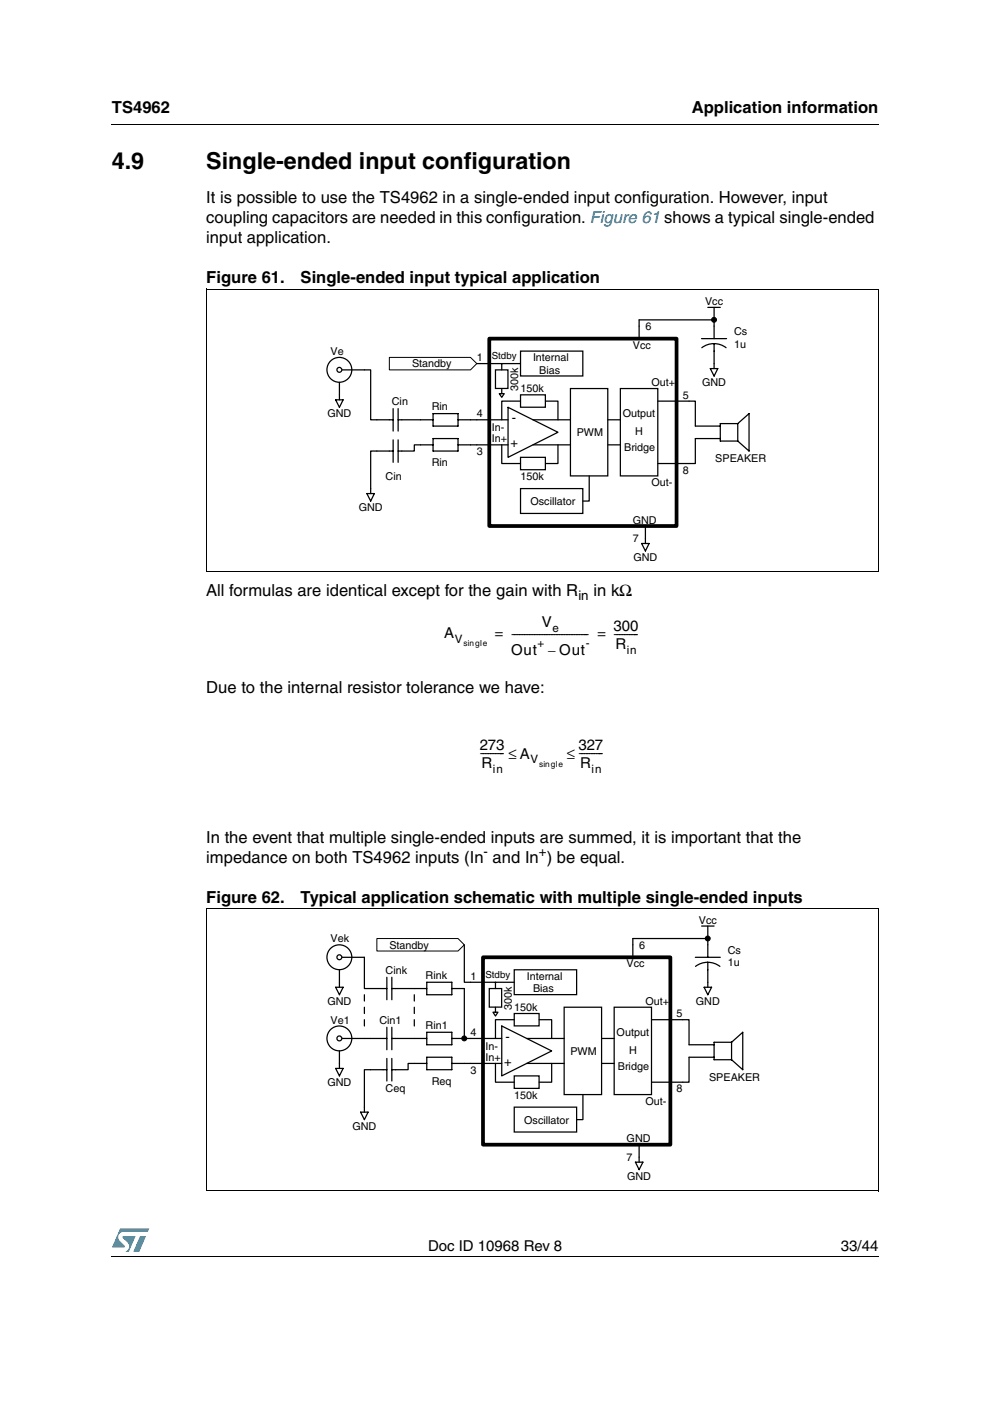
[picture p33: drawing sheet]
<svg xmlns="http://www.w3.org/2000/svg" width="210mm" height="297mm" viewBox="0 0 210 297" stroke-linecap="round" stroke-linejoin="round" font-family="sans-serif">
<defs><g id="words">
<g font-size="4.9">
<text x="23.7" y="35.9">4.9</text>
<text x="43.7" y="35.9">Single-ended input configuration</text>
</g>
<g font-size="3.5">
<text x="23.7" y="23.9">TS4962</text>
<text x="146.7" y="23.9">Application information</text>
<text x="43.7" y="43.1">It is possible to use the TS4962 in a single-ended input configuration. However, input</text>
<text x="43.7" y="47.3">coupling capacitors are needed in this configuration. Figure 61 shows a typical single-ended</text>
<text x="43.7" y="51.5">input application.</text>
<text x="43.7" y="60">Figure 61.</text>
<text x="63.7" y="60">Single-ended input typical application</text>
<text x="43.7" y="126.4">All formulas are identical except for the gain with R</text>
<text x="125.8" y="126.4">in kΩ.</text>
<text x="43.7" y="147">Due to the internal resistor tolerance we have:</text>
<text x="43.7" y="178.7">In the event that multiple single-ended inputs are summed, it is important that the</text>
<text x="43.7" y="182.9">impedance on both TS4962 inputs (In and In ) be equal.</text>
<text x="43.7" y="191.4">Figure 62.</text>
<text x="63.7" y="191.4">Typical application schematic with multiple single-ended inputs</text>
</g>
<g font-size="3.2">
<text x="94.2" y="135.3">A</text>
<text x="104.9" y="135.3">= ------------------------------- = ---------</text>
<text x="114.9" y="132.9">V</text>
<text x="130.1" y="133.7">300</text>
<text x="130.5" y="137.6">R</text>
<text x="108.4" y="138.9">Out</text>
<text x="116.2" y="138.9">– Out</text>
<text x="101.7" y="159">273</text>
<text x="101.7" y="160.6">--------- ≤ A</text>
<text x="120.2" y="160.8">≤ ---------</text>
<text x="122.6" y="159">327</text>
<text x="102.1" y="162.9">R</text>
<text x="123" y="162.9">R</text>
<text x="90.8" y="265.1">Doc ID 10968 Rev 8</text>
<text x="178.3" y="265.1">33/44</text>
</g>
<g font-size="2.8">
<text x="122.6" y="127.3">in</text>
<text x="102.5" y="181.5">-</text>
<text x="114.3" y="181.5">+</text>
</g>
<g font-size="2.7">
<text x="108.5" y="89.5">-</text>
<text x="108.2" y="94.8">+</text>
<text x="107.2" y="220.6">-</text>
<text x="106.9" y="225.9">+</text>
</g>
<g font-size="2.5">
<text x="96.4" y="136.4">V</text>
<text x="114" y="137.1">+</text>
<text x="117.1" y="133.9">e</text>
<text x="124.2" y="137.1">-</text>
<text x="132.9" y="138.6">in</text>
<text x="112.5" y="161.9">V</text>
<text x="104.5" y="163.9">in</text>
<text x="125.4" y="163.9">in</text>
</g>
<g font-size="2.3">
<text x="149.5" y="64.7">Vcc</text>
<text x="136.8" y="70">6</text>
<text x="155.6" y="71">Cs</text>
<text x="70.1" y="75.3">Ve</text>
<text x="87.4" y="77.9">Standby</text>
<text x="101.1" y="76.6">1</text>
<text x="113" y="76.6">Internal</text>
<text x="134.2" y="73.9">Vcc</text>
<text x="155.6" y="73.7">1u</text>
<text x="109.9" y="82.9" transform="rotate(-90 109.9 82.9)">300k</text>
<text x="110.4" y="83.2">150k</text>
<text x="114.3" y="79.2">Bias</text>
<text x="138.2" y="81.9">Out+</text>
<text x="148.9" y="81.9">GND</text>
<text x="69.4" y="88.5">GND</text>
<text x="83.1" y="85.9">Cin</text>
<text x="91.5" y="86.9">Rin</text>
<text x="101.1" y="88.5">4</text>
<text x="132.1" y="88.5">Output</text>
<text x="144.8" y="84.5">5</text>
<text x="104.3" y="91.4">In-</text>
<text x="104.3" y="93.8">In+</text>
<text x="122.3" y="92.5">PWM</text>
<text x="132.3" y="95.7">Bridge</text>
<text x="134.7" y="92.2">H</text>
<text x="81.8" y="101.7">Cin</text>
<text x="91.5" y="98.8">Rin</text>
<text x="101.1" y="96.5">3</text>
<text x="110.4" y="101.7">150k</text>
<text x="144.8" y="100.4">8</text>
<text x="151.7" y="98">SPEAKER</text>
<text x="112.5" y="107">Oscillator</text>
<text x="138.2" y="103.1">Out-</text>
<text x="76.1" y="108.4">GND</text>
<text x="134.2" y="111">GND</text>
<text x="134.2" y="115">7</text>
<text x="134.3" y="119">GND</text>
<text x="148.2" y="195.8">Vcc</text>
<text x="70.1" y="199.8">Vek</text>
<text x="82.5" y="201.1">Standby</text>
<text x="135.5" y="201.1">6</text>
<text x="154.3" y="202.2">Cs</text>
<text x="81.8" y="206.4">Cink</text>
<text x="90.2" y="207.5">Rink</text>
<text x="99.8" y="207.8">1</text>
<text x="111.7" y="207.8">Internal</text>
<text x="132.9" y="205.1">Vcc</text>
<text x="154.3" y="204.9">1u</text>
<text x="69.4" y="213">GND</text>
<text x="108.5" y="214.1" transform="rotate(-90 108.5 214.1)">300k</text>
<text x="109" y="214.4">150k</text>
<text x="113" y="210.4">Bias</text>
<text x="136.8" y="213">Out+</text>
<text x="143.4" y="215.7">5</text>
<text x="147.5" y="213">GND</text>
<text x="70.1" y="217">Ve1</text>
<text x="80.4" y="217">Cin1</text>
<text x="90.2" y="218.1">Rin1</text>
<text x="99.8" y="219.7">4</text>
<text x="130.7" y="219.7">Output</text>
<text x="99.8" y="227.6">3</text>
<text x="102.9" y="222.6">In-</text>
<text x="102.9" y="225">In+</text>
<text x="120.9" y="223.6">PWM</text>
<text x="131" y="226.8">Bridge</text>
<text x="133.4" y="223.4">H</text>
<text x="69.4" y="230.3">GND</text>
<text x="81.8" y="231.6">Ceq</text>
<text x="91.5" y="230">Req</text>
<text x="109" y="232.9">150k</text>
<text x="143.4" y="231.6">8</text>
<text x="150.3" y="229.2">SPEAKER</text>
<text x="74.7" y="239.5">GND</text>
<text x="111.1" y="238.2">Oscillator</text>
<text x="136.8" y="234.2">Out-</text>
<text x="132.9" y="242.2">GND</text>
<text x="132.9" y="246.1">7</text>
<text x="133" y="250.1">GND</text>
</g>
<g font-size="2.1">
<text x="104.3" y="76.1">Stdby</text>
<text x="102.9" y="207.3">Stdby</text>
</g>
<g font-size="1.8">
<text x="98.3" y="137">single</text>
<text x="114.3" y="162.5">single</text>
</g>
</g></defs>
<g fill="#0099d8">
<path d="M29.7 262.1h1.3l-1.5 3.3h-1.2z"/>
<path d="M25.5 260.5h6.2l-.4 .7h-5.1a1.13 1.13 0 0 0-1.1 .7 1.13 1.13 0 0 0 .3 1.2l1.1 1-.1 .3-2.7 .1z"/>
<path d="M26 262.1h2.8l-1.5 3.3h-.7a1.18 1.18 0 0 0 .5-1.9l-1.1-1.1z"/>
</g>
<path d="M23.6 26.2l.1 .2zM23.6 266.3l.1 .1z" fill="#000"/>
<path d="M23.7 26.3h162.6M23.7 266.3h162.6" fill="none" stroke="#000" stroke-width=".21"/>
<path d="M65.3 62.5h99.3v58.7h-99.3z" fill="#fff"/>
<g fill="none" stroke="#000" stroke-width=".26">
<path d="M72 78.4h5.3M148.7 71.8h5.4M150.1 65.2h2.6M150.6 78.1h1.6l-.8 1.6zM151.4 72.9l1.3 .2 1.2 .6M151.4 72.9l-1.4 .2-1.2 .6M151.4 65.2v2.6h-15.9M151.4 69.2v2.6M151.4 72.9v5.2M72 81.1v2.6M79.9 89h3.5M79.9 95.6h3.5"/>
<path d="M83.4 86.6v4.8M83.4 93.3v4.7M84.4 89h7.4M84.4 86.6v4.8M84.4 93.3v4.7M91.8 94.3h-4v1.3h-3.4M91.8 87.7h5.3v2.6h-5.3zM91.8 93h5.3v2.6h-5.3zM97.1 89h4M97.1 94.3h4M146.1 85h1.3v5.3h5.3M152.7 93h-5.3v5.3h-1.3"/>
<path d="M156.4 89.8l2.4-2.1v7.9l-2.4-2.1M156.4 89.8v3.7M156.4 89.8h-3.7v3.7h3.7M136 115.2h1.6l-.8 1.6zM136.8 114.2v1"/>
</g>
<path d="M65.3 121.3v-58.8h99.3v58.8" fill="none" stroke="#fff" stroke-width=".26"/>
<circle cx="72" cy="78.4" r=".52" fill="#fff" stroke="#000" stroke-width=".26"/>
<g fill="none" stroke="#000" stroke-width=".26">
<path d="M77.3 78.4h1.3v10.6h1.3M71.2 84.8h1.5l-.7 1.6zM72 83.7v1.1M79.9 95.6h-1.3v9M77.8 104.6h1.6l-.8 1.6z"/>
<circle cx="72" cy="78.4" r="2.64"/>
</g>
<path d="M82.5 75.8h17.3l1.3 1.3-1.3 1.3h-17.3z" fill-rule="evenodd" fill="#fff" stroke="#000" stroke-width=".21"/>
<g fill="none" stroke="#000" stroke-width=".26">
<path d="M101.1 77.1h9.3M105.1 78.4h2.6v4h-2.6zM106.4 77.1v1.3M110.4 74.4h13.2v5.3h-13.2zM135.5 67.8v4M151.4 67.8v1.4M101.1 94.3h6.6M101.1 89h6.6M106.4 94.3v4h4M106.4 82.4v1.1h.5l-.5 .7-.5-.7h.5M107.7 86.4l10.6 5.3-10.6 5.3zM110.4 97h5.2v2.6h-5.2z"/>
<path d="M110.4 83.7h5.2v2.6h-5.2zM110.4 85h-4v4M113 94.3h7.9M113 89h7.9M115.7 85h2.6v4M118.3 94.3v4h-2.6M120.9 82.4h8v18.5h-8zM128.9 94.3h2.6M128.9 89h2.6M131.5 82.4h8v18.5h-8zM139.5 85h6.6M139.5 98.3h6.6"/>
<path d="M110.4 103.6h13.2v5.3h-13.2zM124.9 100.9v5.3h-1.3M136.8 111.5v2.7"/>
</g>
<path d="M103.7 71.8h39.7v39.7h-39.7z" fill="none" stroke="#000" stroke-width=".79"/>
<circle cx="151.4" cy="67.8" r=".52" fill="#000" stroke="#000" stroke-width=".21"/>
<path d="M43.8 61.3h142.4M43.8 61.2v59.9M186.2 61.3v59.9M43.7 121.1h142.5" fill="none" stroke="#000" stroke-width=".21"/>
<path d="M68 193.7h94v58.9h-94z" fill="#fff"/>
<g fill="none" stroke="#000" stroke-width=".26">
<path d="M148.8 196.3h2.6M150.1 196.3v2.7h-15.9M82 217.8v4.8M83.1 217.8v4.8M90.5 218.9h5.3v2.6h-5.3zM144.8 216.2h1.3v5.3h5.3M147.4 203h5.3M149.3 209.3h1.6l-.8 1.6zM150.1 204l1.3 .2 1.2 .7M150.1 204l-1.4 .2-1.2 .7M150.1 200.3v2.7M150.1 204v5.3"/>
<path d="M72 220.2h5.3M72 222.8v2.7M78.6 220.2h3.4M78.6 226.8h3.4M82 224.4v4.8M83.1 220.2h7.4M83.1 224.4v4.8M90.5 225.5h-4v1.3h-3.4M90.5 224.2h5.3v2.6h-5.3zM95.8 220.2h4M95.8 225.5h4M151.4 224.2h-5.3v5.2h-1.3"/>
<path d="M155.1 221l2.4-2.1v7.9l-2.4-2.1M155.1 221v3.7M155.1 221h-3.7v3.7h3.7M134.7 246.4h1.6l-.8 1.6zM135.5 245.3v1.1"/>
</g>
<circle cx="72" cy="220.2" r=".52" fill="#fff" stroke="#000" stroke-width=".26"/>
<g fill="none" stroke="#000" stroke-width=".26">
<path d="M71.2 226.5h1.5l-.7 1.6zM72 225.5v1M76.5 235.8h1.5l-.7 1.6zM78.6 226.8h-1.3v9"/>
<circle cx="72" cy="220.2" r="2.64"/>
</g>
<path d="M79.9 199h17.2l1.3 1.3-1.3 1.3h-17.2z" fill-rule="evenodd" fill="#fff" stroke="#000" stroke-width=".21"/>
<path d="M72 203h5.3M72 205.6v2.7M81.2 209.6h.8M82 207.2v4.8M83.1 209.6h7.4M83.1 207.2v4.8M90.5 208.3h5.3v2.6h-5.3zM95.8 209.6h2.6v10.6M98.4 200.3v8h1.4" fill="none" stroke="#000" stroke-width=".26"/>
<circle cx="72" cy="203" r=".52" fill="#fff" stroke="#000" stroke-width=".26"/>
<g fill="none" stroke="#000" stroke-width=".26">
<path d="M134.2 199v4M150.1 199v1.3M71.2 209.3h1.5l-.7 1.6zM72 208.3v1M77.3 203v6.6h3.9M77.3 210.9v1.3M77.3 213.6v1.3M77.3 216.2v1.3M87.8 210.9v1.3M87.8 213.6v1.3M87.8 216.2v1.3M99.8 208.3h9.2"/>
<path d="M103.7 209.6h2.7v3.9h-2.7zM105.1 213.6v1h.5l-.5 .8-.6-.8h.6M105.1 208.3v1.3M106.4 217.5l10.6 5.3-10.6 5.3zM109 205.6h13.3v5.3h-13.3zM109 214.9h5.3v2.6h-5.3zM109 216.2h-3.9v4M114.3 216.2h2.7v4M119.6 213.6h8v18.5h-8zM130.2 213.6h7.9v18.5h-7.9zM138.2 216.2h6.6M77.3 220.2h1.3"/>
<path d="M99.8 220.2h6.6M99.8 225.5h6.6M105.1 225.5v3.9h3.9M109 234.7h13.3v5.3h-13.3zM109 228.1h5.3v2.7h-5.3zM111.7 220.2h7.9M111.7 225.5h7.9M117 225.5v3.9h-2.7M123.6 232.1v5.3h-1.3M127.6 220.2h2.6M127.6 225.5h2.6M138.2 229.4h6.6"/>
<path d="M135.5 242.7v2.6"/>
<circle cx="72" cy="203" r="2.64"/>
</g>
<path d="M68 252.7v-59h94v59" fill="none" stroke="#fff" stroke-width=".26"/>
<g fill="#000" stroke="#000" stroke-width=".21">
<circle cx="150.1" cy="199" r=".52"/>
<circle cx="98.4" cy="220.2" r=".52"/>
</g>
<path d="M102.4 203h39.7v39.7h-39.7z" fill="none" stroke="#000" stroke-width=".79"/>
<path d="M43.8 192.7h142.4M43.8 192.6v59.9M186.2 192.7v59.9M43.7 252.5h142.5" fill="none" stroke="#000" stroke-width=".21"/>
<use href="#words"/>
</svg>
